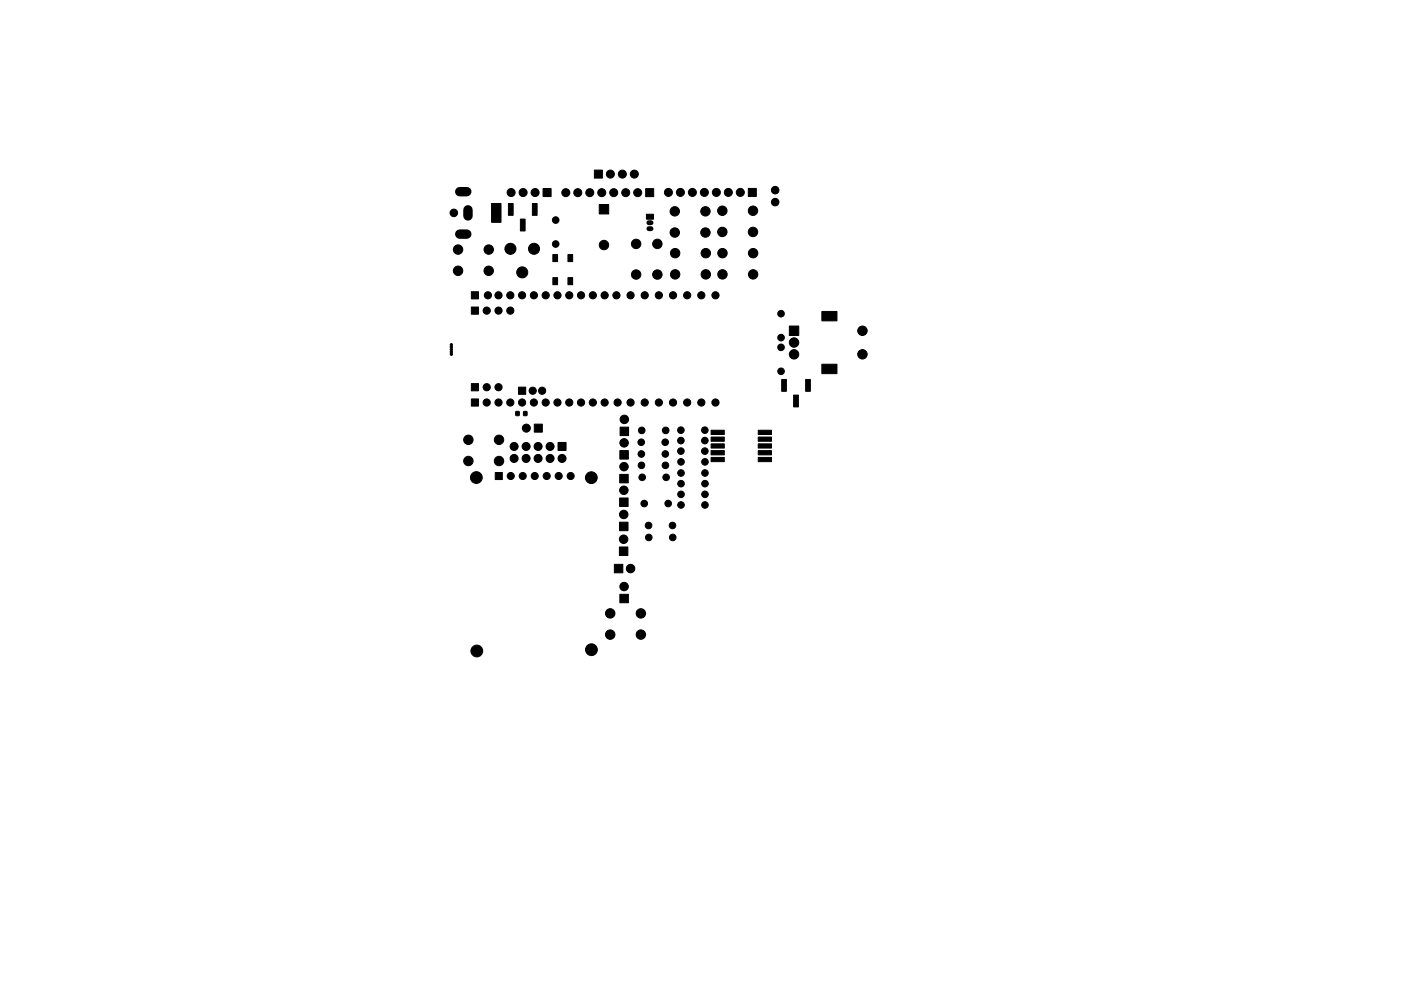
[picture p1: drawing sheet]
<svg xmlns="http://www.w3.org/2000/svg" width="297mm" height="210mm" viewBox="0 0 297 210" stroke-linecap="round" stroke-linejoin="round" font-family="sans-serif">
<g fill="#000" stroke="#000" stroke-width=".21">
<path d="M126 36.1h1.7v1.7h-1.7zM158.7 40h1.7v1.7h-1.7zM104.2 43.2h2v4h-2zM107.8 43.2h1v2.5h-1zM110.3 46.5h1v2.5h-1zM112.9 43.2h1v2.5h-1zM115.1 40h1.7v1.7h-1.7zM117.2 54h1v1.5h-1zM117.2 58.9h1v1.5h-1zM120.4 54h1v1.5h-1zM120.4 58.9h1v1.5h-1zM127.1 43.4h2v2h-2z"/>
<path d="M136.9 40h1.7v1.7h-1.7zM137.1 45.5h1.5v1h-1.5zM99.9 65.1h1.6v1.6h-1.6zM99.9 61.9h1.6v1.5h-1.6zM167.4 69.2h2v2h-2zM174.3 77.3h3.2v2h-3.2zM174.3 66.1h3.2v2h-3.2zM99.9 81.4h1.6v1.5h-1.6zM99.9 84.6h1.6v1.6h-1.6zM109.9 82.1h1.6v1.6h-1.6zM109.4 87.3h.7v.9h-.7zM111 87.3h.7v.9h-.7z"/>
<path d="M113.3 90h1.7v1.7h-1.7zM118.3 93.9h1.7v1.7h-1.7zM131.4 95.6h1.8v1.8h-1.8zM131.5 90.6h1.8v1.8h-1.8zM150.8 91.3h2.8v.9h-2.8zM150.8 92.7h2.8v.9h-2.8zM150.8 94.2h2.8v.9h-2.8zM150.8 95.6h2.8v.9h-2.8zM150.8 97h2.8v.9h-2.8zM160.8 97h2.8v.9h-2.8zM160.8 95.6h2.8v.9h-2.8zM160.8 94.2h2.8v.9h-2.8z"/>
<path d="M160.8 92.7h2.8v.9h-2.8zM160.8 91.3h2.8v.9h-2.8zM165.7 80.5h1v2.5h-1zM168.3 83.8h1v2.5h-1zM170.8 80.5h1v2.5h-1zM105 100.2h1.5v1.5h-1.5zM131.3 116h1.8v1.8h-1.8zM131.3 110.8h1.8v1.8h-1.8zM131.4 105.7h1.8v1.8h-1.8zM131.4 100.7h1.8v1.8h-1.8zM130.3 119.7h1.8v1.8h-1.8zM131.4 126.1h1.8v1.8h-1.8z"/>
<circle cx="129.4" cy="36.9" r=".85"/>
<circle cx="132" cy="36.9" r=".85"/>
<circle cx="134.5" cy="36.9" r=".85"/>
<circle cx="96.2" cy="45.2" r=".8"/>
<circle cx="97.1" cy="53" r="1"/>
<circle cx="97.1" cy="57.5" r="1"/>
<circle cx="103.6" cy="53" r="1"/>
<circle cx="103.6" cy="57.5" r="1"/>
<circle cx="108.2" cy="52.8" r="1.17"/>
<circle cx="108.4" cy="40.9" r=".85"/>
<circle cx="110.7" cy="57.8" r="1.17"/>
<circle cx="110.9" cy="40.9" r=".85"/>
<circle cx="113.2" cy="52.8" r="1.17"/>
<circle cx="113.4" cy="40.9" r=".85"/>
<circle cx="117.8" cy="46.7" r=".7"/>
<circle cx="117.8" cy="51.8" r=".7"/>
<circle cx="120" cy="40.9" r=".85"/>
<circle cx="122.5" cy="40.9" r=".85"/>
<circle cx="125" cy="40.9" r=".85"/>
<circle cx="127.6" cy="40.9" r=".85"/>
<circle cx="128.1" cy="52" r="1"/>
<circle cx="130.1" cy="40.9" r=".85"/>
<circle cx="132.7" cy="40.9" r=".85"/>
<circle cx="134.9" cy="51.7" r="1"/>
<circle cx="134.9" cy="58.2" r="1"/>
<circle cx="135.2" cy="40.9" r=".85"/>
<circle cx="139.4" cy="51.7" r="1"/>
<circle cx="139.4" cy="58.2" r="1"/>
<circle cx="141.7" cy="40.8" r=".85"/>
<circle cx="143.1" cy="49.3" r="1"/>
<circle cx="143.1" cy="44.8" r="1"/>
<circle cx="143.1" cy="53.7" r="1"/>
<circle cx="143.1" cy="58.2" r="1"/>
<circle cx="144.3" cy="40.8" r=".85"/>
<circle cx="146.8" cy="40.8" r=".85"/>
<circle cx="149.3" cy="40.8" r=".85"/>
<circle cx="149.6" cy="49.3" r="1"/>
<circle cx="149.6" cy="44.8" r="1"/>
<circle cx="149.6" cy="53.7" r="1"/>
<circle cx="149.6" cy="58.2" r="1"/>
<circle cx="151.9" cy="40.8" r=".85"/>
<circle cx="153.2" cy="49.2" r="1"/>
<circle cx="153.2" cy="44.7" r="1"/>
<circle cx="153.2" cy="53.7" r="1"/>
<circle cx="153.2" cy="58.2" r="1"/>
<circle cx="154.4" cy="40.8" r=".85"/>
<circle cx="157" cy="40.8" r=".85"/>
<circle cx="159.7" cy="49.2" r="1"/>
<circle cx="159.7" cy="44.7" r="1"/>
<circle cx="159.7" cy="53.7" r="1"/>
<circle cx="159.7" cy="58.2" r="1"/>
<circle cx="164.4" cy="42.9" r=".8"/>
<circle cx="164.4" cy="40.3" r=".8"/>
<circle cx="95.7" cy="74.2" r=".25"/>
<circle cx="95.7" cy="75.2" r=".25"/>
<circle cx="95.7" cy="73.2" r=".25"/>
<circle cx="95.7" cy="73.7" r=".25"/>
<circle cx="95.7" cy="74.7" r=".25"/>
<circle cx="103.2" cy="65.9" r=".76"/>
<circle cx="103.4" cy="62.7" r=".76"/>
<circle cx="105.7" cy="65.9" r=".76"/>
<circle cx="105.7" cy="62.7" r=".76"/>
<circle cx="108.2" cy="65.9" r=".76"/>
<circle cx="108.2" cy="62.7" r=".76"/>
<circle cx="110.7" cy="62.7" r=".76"/>
<circle cx="113.2" cy="62.7" r=".76"/>
<circle cx="115.7" cy="62.7" r=".76"/>
<circle cx="118.2" cy="62.7" r=".76"/>
<circle cx="120.7" cy="62.7" r=".76"/>
<circle cx="123.2" cy="62.7" r=".76"/>
<circle cx="125.7" cy="62.7" r=".76"/>
<circle cx="128.2" cy="62.7" r=".76"/>
<circle cx="130.7" cy="62.7" r=".76"/>
<circle cx="133.7" cy="62.7" r=".76"/>
<circle cx="136.7" cy="62.7" r=".76"/>
<circle cx="139.7" cy="62.7" r=".76"/>
<circle cx="142.7" cy="62.7" r=".76"/>
<circle cx="145.7" cy="62.7" r=".76"/>
<circle cx="148.7" cy="62.7" r=".76"/>
<circle cx="151.7" cy="62.7" r=".76"/>
<circle cx="165.6" cy="78.8" r=".7"/>
<circle cx="165.6" cy="71.6" r=".7"/>
<circle cx="165.6" cy="73.7" r=".7"/>
<circle cx="165.6" cy="66.6" r=".7"/>
<circle cx="168.4" cy="75.2" r="1"/>
<circle cx="168.4" cy="72.7" r="1"/>
<circle cx="182.9" cy="70.2" r="1"/>
<circle cx="182.9" cy="75.2" r="1"/>
<circle cx="99.3" cy="93.3" r="1"/>
<circle cx="99.3" cy="97.8" r="1"/>
<circle cx="103.2" cy="82.2" r=".76"/>
<circle cx="103.2" cy="85.4" r=".76"/>
<circle cx="105.7" cy="82.2" r=".76"/>
<circle cx="105.7" cy="85.4" r=".76"/>
<circle cx="105.8" cy="93.3" r="1"/>
<circle cx="105.8" cy="97.8" r="1"/>
<circle cx="108.2" cy="85.4" r=".76"/>
<circle cx="109" cy="97.3" r=".85"/>
<circle cx="109" cy="94.7" r=".85"/>
<circle cx="110.7" cy="85.4" r=".76"/>
<circle cx="111.5" cy="94.7" r=".85"/>
<circle cx="111.5" cy="97.3" r=".85"/>
<circle cx="111.6" cy="90.8" r=".85"/>
<circle cx="112.9" cy="82.9" r=".76"/>
<circle cx="113.2" cy="85.4" r=".76"/>
<circle cx="114.1" cy="94.7" r=".85"/>
<circle cx="114.1" cy="97.3" r=".85"/>
<circle cx="114.9" cy="82.9" r=".76"/>
<circle cx="115.7" cy="85.4" r=".76"/>
<circle cx="116.6" cy="94.7" r=".85"/>
<circle cx="116.6" cy="97.3" r=".85"/>
<circle cx="118.2" cy="85.4" r=".76"/>
<circle cx="119.2" cy="97.3" r=".85"/>
<circle cx="120.7" cy="85.4" r=".76"/>
<circle cx="123.2" cy="85.4" r=".76"/>
<circle cx="125.7" cy="85.4" r=".76"/>
<circle cx="128.2" cy="85.4" r=".76"/>
<circle cx="130.9" cy="85.4" r=".76"/>
<circle cx="132.3" cy="99" r=".9"/>
<circle cx="132.3" cy="94" r=".9"/>
<circle cx="132.4" cy="89" r=".9"/>
<circle cx="133.7" cy="85.4" r=".76"/>
<circle cx="136" cy="93.8" r=".7"/>
<circle cx="136" cy="96.3" r=".7"/>
<circle cx="136" cy="98.7" r=".7"/>
<circle cx="136.1" cy="91.3" r=".7"/>
<circle cx="136.7" cy="85.4" r=".76"/>
<circle cx="139.7" cy="85.4" r=".76"/>
<circle cx="141" cy="93.8" r=".7"/>
<circle cx="141.1" cy="96.3" r=".7"/>
<circle cx="141.1" cy="98.7" r=".7"/>
<circle cx="141.1" cy="91.3" r=".7"/>
<circle cx="142.7" cy="85.4" r=".76"/>
<circle cx="144.4" cy="93.5" r=".7"/>
<circle cx="144.4" cy="91.3" r=".7"/>
<circle cx="144.4" cy="95.7" r=".7"/>
<circle cx="144.4" cy="98" r=".7"/>
<circle cx="145.7" cy="85.4" r=".76"/>
<circle cx="148.7" cy="85.4" r=".76"/>
<circle cx="149.4" cy="95.7" r=".7"/>
<circle cx="149.4" cy="93.5" r=".7"/>
<circle cx="149.4" cy="91.3" r=".7"/>
<circle cx="149.5" cy="98" r=".7"/>
<circle cx="151.7" cy="85.4" r=".76"/>
<circle cx="101" cy="101.3" r="1.25"/>
<circle cx="108.3" cy="101" r=".75"/>
<circle cx="110.8" cy="101" r=".75"/>
<circle cx="113.4" cy="101" r=".75"/>
<circle cx="115.9" cy="101" r=".75"/>
<circle cx="118.5" cy="101" r=".75"/>
<circle cx="121" cy="101" r=".75"/>
<circle cx="125.4" cy="101.3" r="1.25"/>
<circle cx="132.2" cy="114.4" r=".9"/>
<circle cx="132.2" cy="109.2" r=".9"/>
<circle cx="132.3" cy="104" r=".9"/>
<circle cx="136.2" cy="101.3" r=".7"/>
<circle cx="136.6" cy="106.8" r=".7"/>
<circle cx="137.5" cy="111.5" r=".7"/>
<circle cx="137.6" cy="114" r=".7"/>
<circle cx="141.2" cy="101.3" r=".7"/>
<circle cx="141.7" cy="106.8" r=".7"/>
<circle cx="142.6" cy="111.5" r=".7"/>
<circle cx="142.6" cy="114" r=".7"/>
<circle cx="144.4" cy="104.9" r=".7"/>
<circle cx="144.4" cy="100.4" r=".7"/>
<circle cx="144.4" cy="107.1" r=".7"/>
<circle cx="144.4" cy="102.6" r=".7"/>
<circle cx="149.5" cy="107.1" r=".7"/>
<circle cx="149.5" cy="102.6" r=".7"/>
<circle cx="149.5" cy="100.4" r=".7"/>
<circle cx="149.5" cy="104.9" r=".7"/>
<circle cx="101.1" cy="138.1" r="1.25"/>
<circle cx="125.4" cy="137.8" r="1.25"/>
<circle cx="129.4" cy="130.1" r="1"/>
<circle cx="129.4" cy="134.6" r="1"/>
<circle cx="132.3" cy="124.4" r=".9"/>
<circle cx="133.7" cy="120.6" r=".9"/>
<circle cx="135.9" cy="130.1" r="1"/>
<circle cx="135.9" cy="134.6" r="1"/>
</g>
<path d="M97.5 40.7h1.5M97.5 49.7h1.5M99.2 44.5v1.3" fill="none" stroke="#000" stroke-width="2"/>
<path d="M137.6 47.3h.4M137.6 48.5h.4" fill="none" stroke="#000" stroke-width="1.1"/>
</svg>
